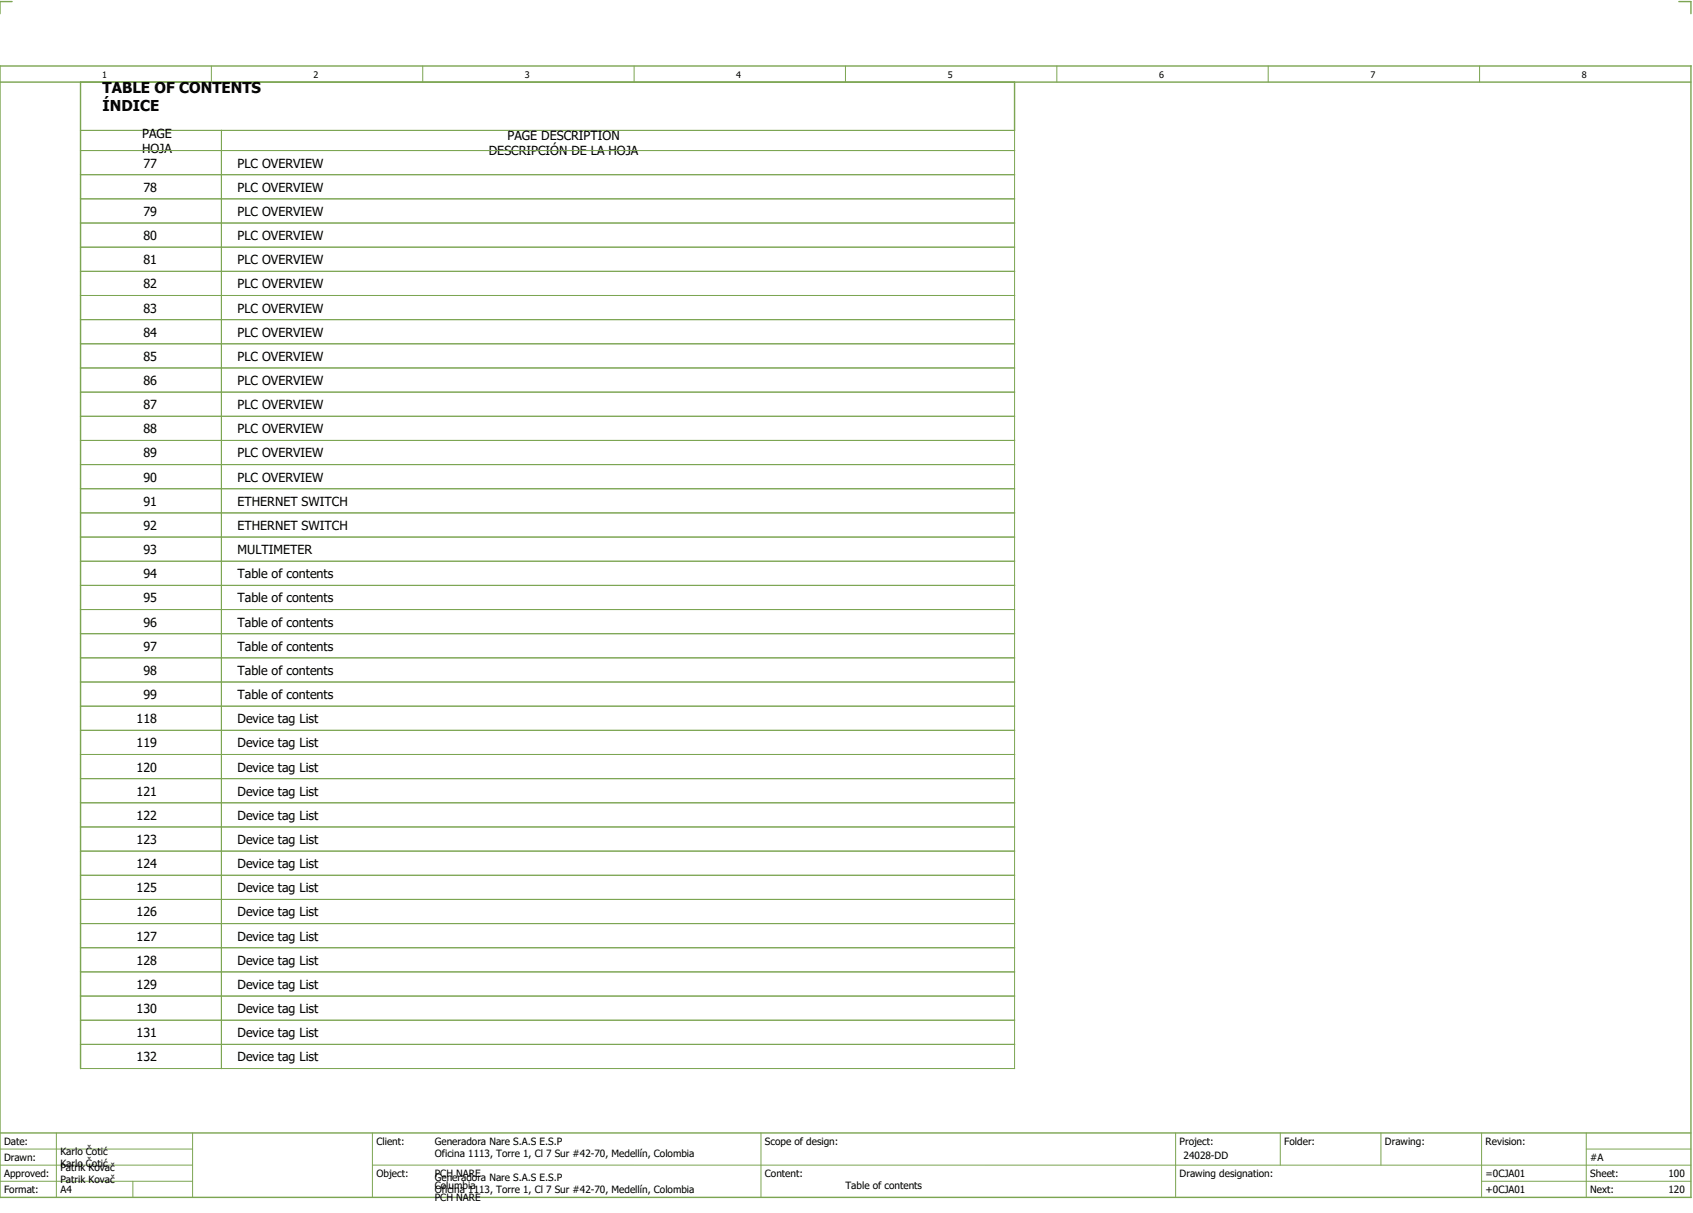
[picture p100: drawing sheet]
<svg xmlns="http://www.w3.org/2000/svg" width="421mm" height="301mm" viewBox="0 0 421 301" stroke-linecap="round" stroke-linejoin="round" font-family="sans-serif">
<defs><g id="words">
<g font-size="3.7">
<text x="25.5" y="23.1">TABLE OF CONTENTS</text>
<text x="25.5" y="27.6">ÍNDICE</text>
</g>
<g font-size="3.1">
<text x="35.3" y="34.3">PAGE</text>
<text x="126.1" y="34.8">PAGE DESCRIPTION</text>
<text x="35.3" y="38">HOJA</text>
<text x="35.6" y="41.6">77</text>
<text x="59" y="41.6">PLC OVERVIEW</text>
<text x="121.4" y="38.5">DESCRIPCIÓN DE LA HOJA</text>
<text x="35.6" y="47.6">78</text>
<text x="59" y="47.6">PLC OVERVIEW</text>
<text x="35.6" y="53.6">79</text>
<text x="59" y="53.6">PLC OVERVIEW</text>
<text x="35.6" y="59.6">80</text>
<text x="59" y="59.6">PLC OVERVIEW</text>
<text x="35.6" y="65.6">81</text>
<text x="59" y="65.6">PLC OVERVIEW</text>
<text x="35.6" y="71.6">82</text>
<text x="59" y="71.6">PLC OVERVIEW</text>
<text x="35.6" y="77.6">83</text>
<text x="59" y="77.6">PLC OVERVIEW</text>
<text x="35.6" y="83.6">84</text>
<text x="59" y="83.6">PLC OVERVIEW</text>
<text x="35.6" y="89.6">85</text>
<text x="59" y="89.6">PLC OVERVIEW</text>
<text x="35.6" y="95.6">86</text>
<text x="59" y="95.6">PLC OVERVIEW</text>
<text x="35.6" y="101.6">87</text>
<text x="59" y="101.6">PLC OVERVIEW</text>
<text x="35.6" y="107.6">88</text>
<text x="59" y="107.6">PLC OVERVIEW</text>
<text x="35.6" y="113.6">89</text>
<text x="59" y="113.6">PLC OVERVIEW</text>
<text x="35.6" y="119.6">90</text>
<text x="59" y="119.6">PLC OVERVIEW</text>
<text x="35.6" y="125.6">91</text>
<text x="59" y="125.6">ETHERNET SWITCH</text>
<text x="35.6" y="131.6">92</text>
<text x="59" y="131.6">ETHERNET SWITCH</text>
<text x="35.6" y="137.6">93</text>
<text x="59" y="137.6">MULTIMETER</text>
<text x="35.6" y="143.6">94</text>
<text x="59" y="143.6">Table of contents</text>
<text x="35.6" y="149.6">95</text>
<text x="59" y="149.6">Table of contents</text>
<text x="35.6" y="155.6">96</text>
<text x="59" y="155.6">Table of contents</text>
<text x="35.6" y="161.6">97</text>
<text x="59" y="161.6">Table of contents</text>
<text x="35.6" y="167.6">98</text>
<text x="59" y="167.6">Table of contents</text>
<text x="35.6" y="173.6">99</text>
<text x="59" y="173.6">Table of contents</text>
<text x="33.9" y="179.6">118</text>
<text x="59" y="179.6">Device tag List</text>
<text x="33.9" y="185.6">119</text>
<text x="59" y="185.6">Device tag List</text>
<text x="33.9" y="191.6">120</text>
<text x="59" y="191.6">Device tag List</text>
<text x="33.9" y="197.6">121</text>
<text x="59" y="197.6">Device tag List</text>
<text x="33.9" y="203.6">122</text>
<text x="59" y="203.6">Device tag List</text>
<text x="33.9" y="209.6">123</text>
<text x="59" y="209.6">Device tag List</text>
<text x="33.9" y="215.6">124</text>
<text x="59" y="215.6">Device tag List</text>
<text x="33.9" y="221.6">125</text>
<text x="59" y="221.6">Device tag List</text>
<text x="33.9" y="227.6">126</text>
<text x="59" y="227.6">Device tag List</text>
<text x="33.9" y="233.6">127</text>
<text x="59" y="233.6">Device tag List</text>
<text x="33.9" y="239.6">128</text>
<text x="59" y="239.6">Device tag List</text>
<text x="33.9" y="245.6">129</text>
<text x="59" y="245.6">Device tag List</text>
<text x="33.9" y="251.6">130</text>
<text x="59" y="251.6">Device tag List</text>
<text x="33.9" y="257.6">131</text>
<text x="59" y="257.6">Device tag List</text>
<text x="33.9" y="263.6">132</text>
<text x="59" y="263.6">Device tag List</text>
</g>
<g font-size="2.5">
<text x="1" y="284.4">Date:</text>
<text x="15" y="286.9">Karlo Čotić</text>
<text x="93.5" y="284.4">Client:</text>
<text x="108" y="284.4">Generadora Nare S.A.S E.S.P</text>
<text x="108" y="287.4">Oficina 1113, Torre 1, Cl 7 Sur #42-70, Medellín, Colombia</text>
<text x="190" y="284.4">Scope of design:</text>
<text x="293" y="284.4">Project:</text>
<text x="294" y="287.9">24028-DD</text>
<text x="319" y="284.4">Folder:</text>
<text x="344" y="284.4">Drawing:</text>
<text x="369" y="284.4">Revision:</text>
<text x="1" y="288.4">Drawn:</text>
<text x="1" y="292.4">Approved:</text>
<text x="15" y="289.9">Karlo Čotić</text>
<text x="15" y="290.9">Patrik Kovač</text>
<text x="15" y="293.9">Patrik Kovač</text>
<text x="93.5" y="292.4">Object:</text>
<text x="108" y="293.4">Generadora Nare S.A.S E.S.P</text>
<text x="108" y="292.4">PCH NARE</text>
<text x="190" y="292.4">Content:</text>
<text x="293" y="292.4">Drawing designation:</text>
<text x="369" y="292.4">=0CJA01</text>
<text x="395" y="292.4">Sheet:</text>
<text x="395" y="288.4">#A</text>
<text x="414.4" y="292.4">100</text>
<text x="1" y="296.4">Format:</text>
<text x="15" y="296.4">A4</text>
<text x="108" y="296.4">Oficina 1113, Torre 1, Cl 7 Sur #42-70, Medellín, Colombia</text>
<text x="108" y="295.4">Columbia</text>
<text x="108" y="298.4">PCH NARE</text>
<text x="210" y="295.4">Table of contents</text>
<text x="369" y="296.4">+0CJA01</text>
<text x="395" y="296.4">Next:</text>
<text x="414.4" y="296.4">120</text>
</g>
<g font-size="2.2">
<text x="25.4" y="19.4">1</text>
<text x="77.9" y="19.4">2</text>
<text x="130.4" y="19.4">3</text>
<text x="182.9" y="19.4">4</text>
<text x="235.4" y="19.4">5</text>
<text x="287.9" y="19.4">6</text>
<text x="340.4" y="19.4">7</text>
<text x="392.9" y="19.4">8</text>
</g>
</g></defs>
<path d="M0 16.4h420v281h-420zM3 .4h-3v3M417 .4h3v3M0 20.4h420M20 20.4v245M252 20.4v12M0 281.4h420" fill="none" stroke="#7ca552" stroke-width=".35"/>
<g fill="none" stroke="#7ca552" stroke-width=".25">
<path d="M52.5 16.4v4M105 16.4v4M157.5 16.4v4M210 16.4v4M262.5 16.4v4M315 16.4v4M367.5 16.4v4M20 32.4h232v233h-232zM20 37.4h232M55 32.4v233M20 43.4h232M20 49.4h232"/>
<path d="M20 55.4h232M20 61.4h232M20 67.4h232M20 73.4h232M20 79.4h232M20 85.4h232M20 91.4h232M20 97.4h232M20 103.4h232M20 109.4h232M20 115.4h232M20 121.4h232"/>
<path d="M20 127.4h232M20 133.4h232M20 139.4h232M20 145.4h232M20 151.4h232M20 157.4h232M20 163.4h232M20 169.4h232M20 175.4h232M20 181.4h232M20 187.4h232M20 193.4h232"/>
<path d="M20 199.4h232M20 205.4h232M20 211.4h232M20 217.4h232M20 223.4h232M20 229.4h232M20 235.4h232M20 241.4h232M20 247.4h232M20 253.4h232M20 259.4h232M0 285.4h47.8"/>
<path d="M0 293.4h47.8M14 281.4v16M33 293.4v4M47.8 281.4v16M47.8 289.4h-47.8M92.5 281.4v16M92.5 289.4h327.5M189 281.4v16M292 281.4v15.8M318 281.4v8M343 281.4v8M368 281.4v15.8"/>
<path d="M368 293.4h52M394 285.4h26M394 281.4v15.8"/>
</g>
<use href="#words"/>
</svg>
